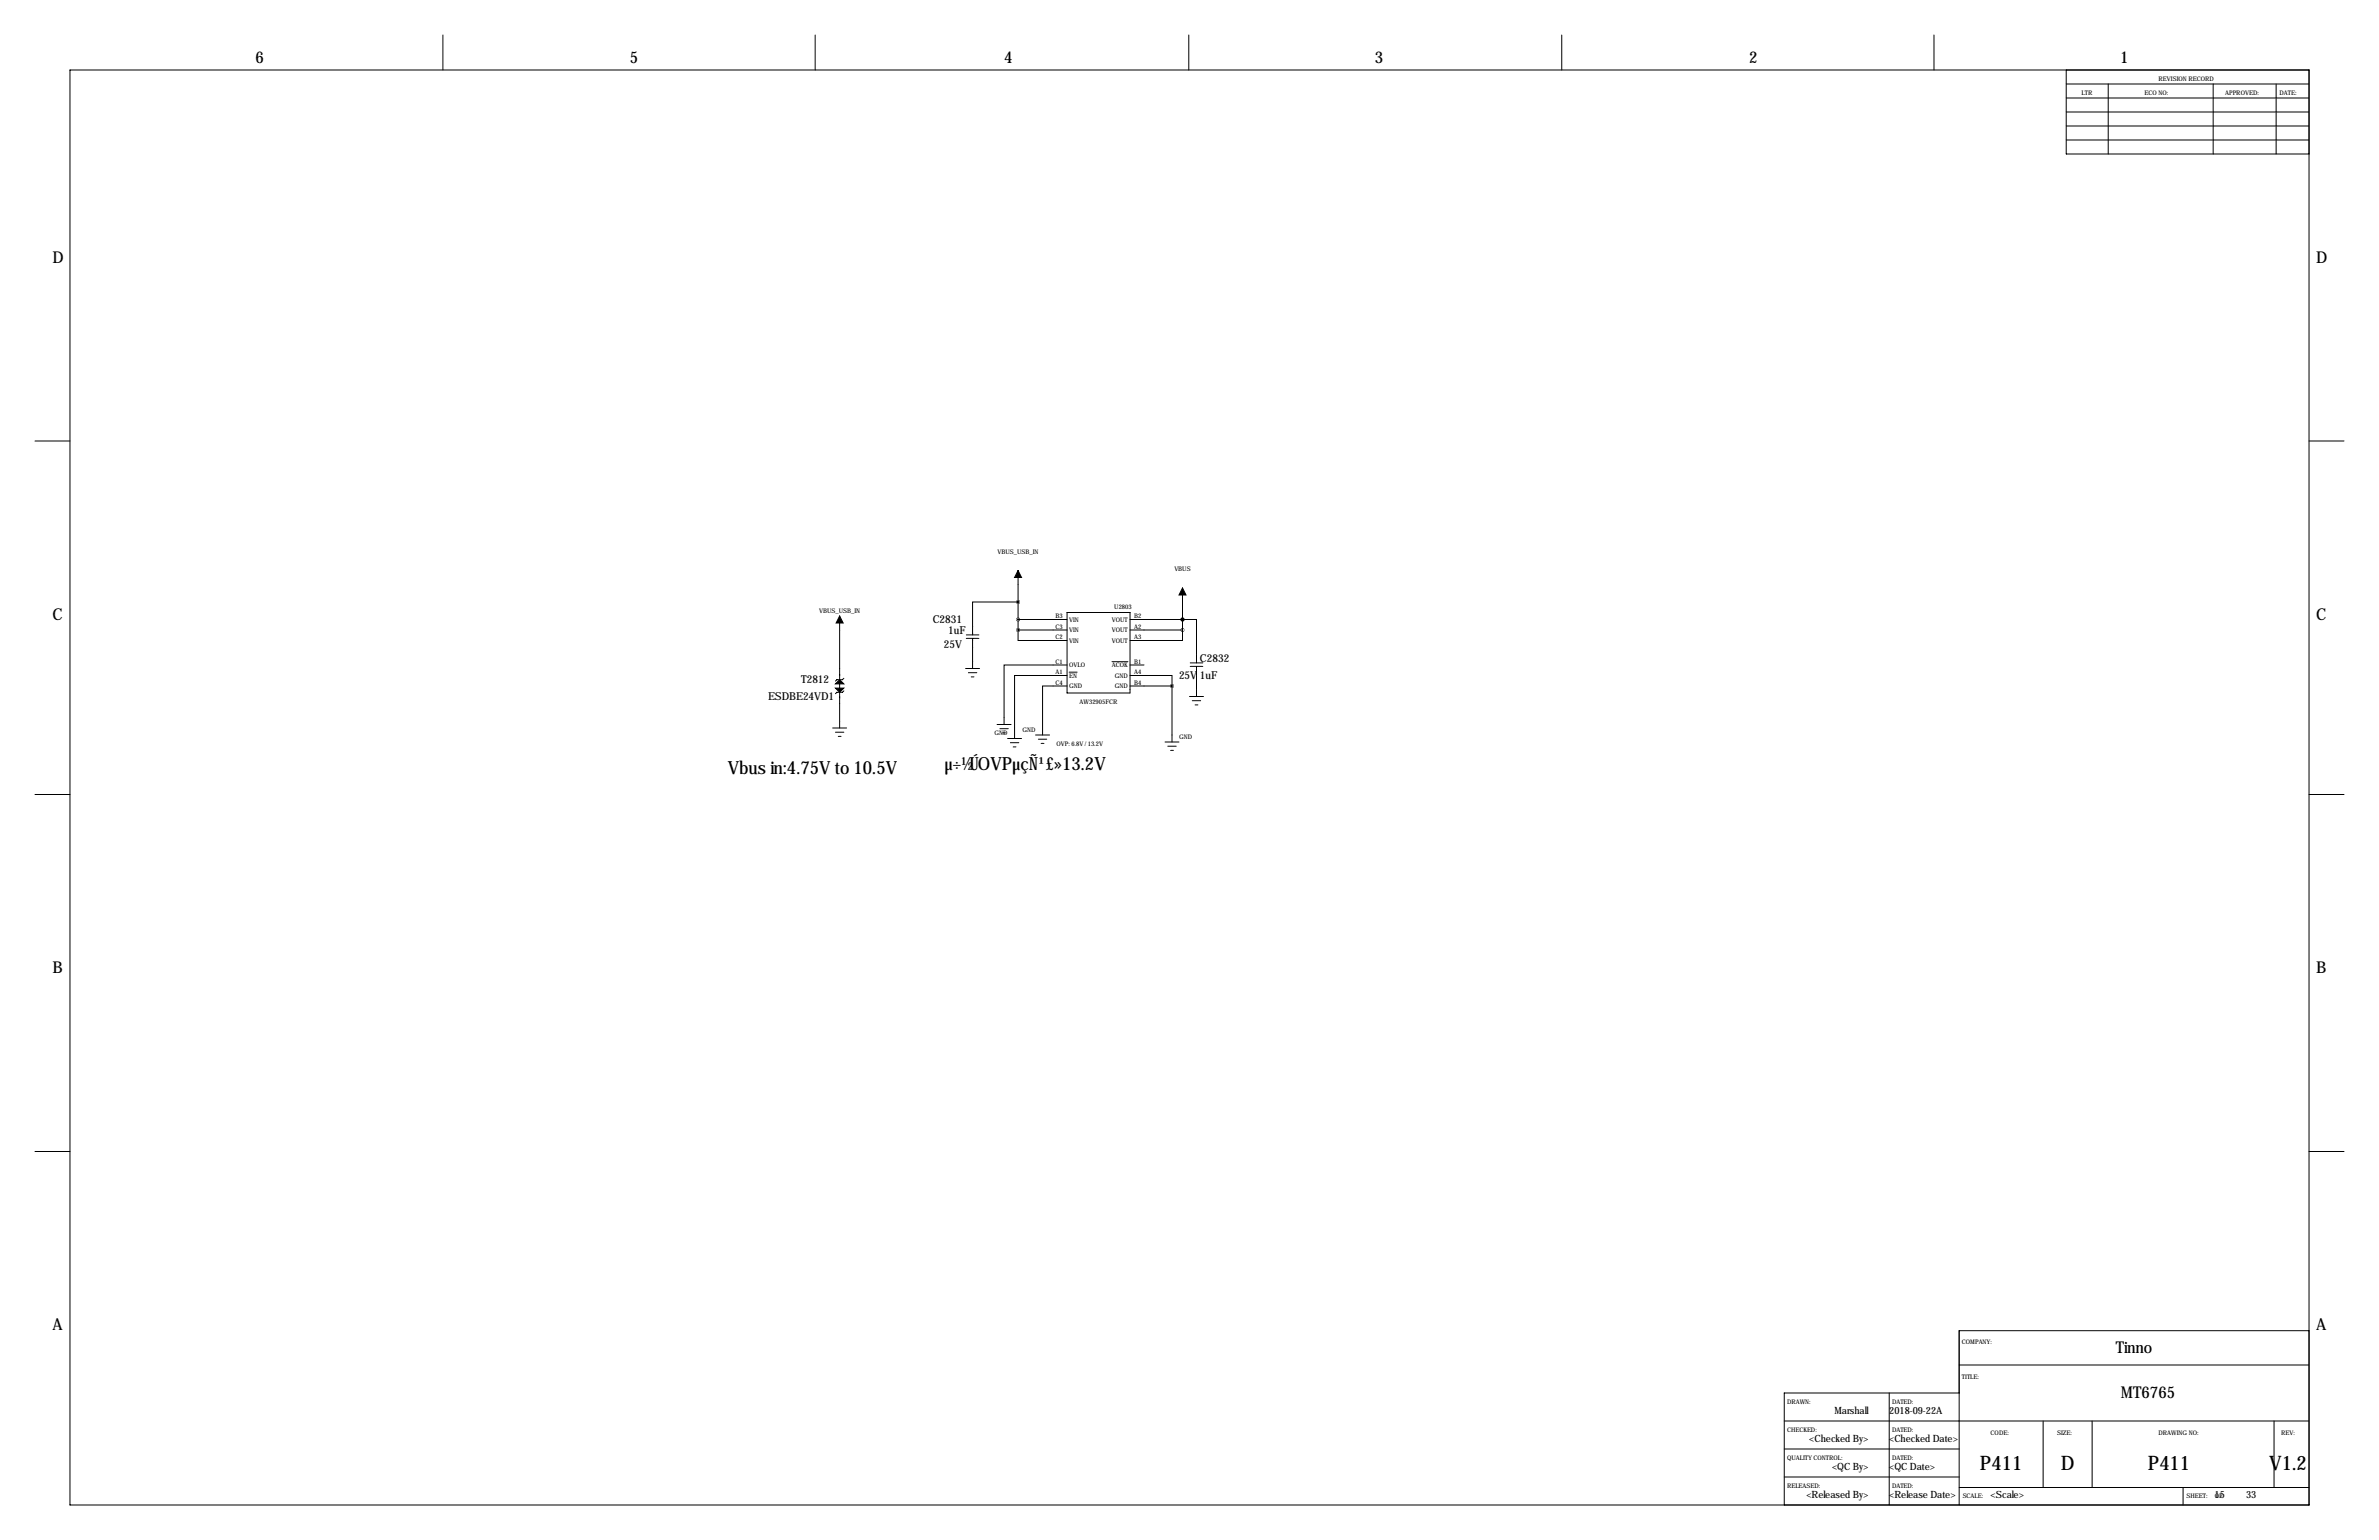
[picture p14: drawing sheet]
<svg xmlns="http://www.w3.org/2000/svg" width="864mm" height="559mm" viewBox="0 0 864 559" stroke-linecap="round" stroke-linejoin="round" font-family="sans-serif">
<defs><g id="words">
<g font-size="7.3">
<text x="718.7" y="533.3">P411</text>
<text x="748.1" y="533.3">D</text>
<text x="779.7" y="533.3">P411</text>
<text x="823.7" y="533.3">V1.2</text>
</g>
<g font-size="6.6">
<text x="264.2" y="280.7">Vbus in:4.75V to 10.5V</text>
<text x="342.9" y="279.4">µ÷½ÚOVPµçÑ¹£»13.2V</text>
</g>
<g font-size="5.9">
<text x="92.7" y="22.9">6</text>
<text x="228.6" y="22.9">5</text>
<text x="364.5" y="22.9">4</text>
<text x="499.1" y="22.9">3</text>
<text x="635" y="22.9">2</text>
<text x="769.6" y="22.9">1</text>
<text x="19" y="95.2">D</text>
<text x="840.7" y="95.2">D</text>
<text x="19" y="224.8">C</text>
<text x="840.7" y="224.8">C</text>
<text x="19" y="353.1">B</text>
<text x="840.7" y="353.1">B</text>
<text x="19" y="482.6">A</text>
<text x="840.7" y="482.6">A</text>
<text x="768.1" y="490.9">Tinno</text>
<text x="769.9" y="507.4">MT6765</text>
</g>
<g font-size="4">
<text x="338.6" y="226.1">C2831</text>
<text x="344.2" y="229.9">1uF</text>
<text x="342.7" y="235">25V</text>
<text x="435.6" y="240.1">C2832</text>
<text x="290.8" y="247.7">T2812</text>
<text x="428" y="246.4">25V</text>
<text x="435.6" y="246.4">1uF</text>
<text x="278.8" y="254.1">ESDBE24VD1</text>
</g>
<g font-size="3.6">
<text x="665.9" y="513">Marshall</text>
<text x="685.8" y="513">2018-09-22A</text>
<text x="656.8" y="523.2">&lt;Checked By&gt;</text>
<text x="685.8" y="523.2">&lt;Checked Date&gt;</text>
<text x="665.1" y="533.3">&lt;QC By&gt;</text>
<text x="685.8" y="533.3">&lt;QC Date&gt;</text>
<text x="655.7" y="543.5">&lt;Released By&gt;</text>
<text x="685.8" y="543.5">&lt;Release Date&gt;</text>
<text x="722.6" y="543.5">&lt;Scale&gt;</text>
<text x="803.9" y="543.5">15</text>
<text x="815.3" y="543.5">33</text>
</g>
<g font-size="2.3">
<text x="783.6" y="29.2">REVISION RECORD</text>
<text x="755.6" y="34.3">LTR</text>
<text x="778.5" y="34.3">ECO NO:</text>
<text x="807.7" y="34.3">APPROVED:</text>
<text x="827.5" y="34.3">DATE:</text>
<text x="362.1" y="200.9">VBUS_USB_IN</text>
<text x="426.3" y="207.3">VBUS</text>
<text x="404.5" y="221">U2803</text>
<text x="297.4" y="222.3">VBUS_USB_IN</text>
<text x="383.2" y="224.3">B3</text>
<text x="388.1" y="225.6">VIN</text>
<text x="403.6" y="225.6">VOUT</text>
<text x="411.7" y="224.3">B2</text>
<text x="383.2" y="228.1">C3</text>
<text x="383.2" y="231.9">C2</text>
<text x="388.1" y="229.4">VIN</text>
<text x="388.1" y="233.2">VIN</text>
<text x="403.6" y="229.4">VOUT</text>
<text x="403.6" y="233.2">VOUT</text>
<text x="411.7" y="228.1">A2</text>
<text x="411.7" y="231.9">A3</text>
<text x="383.2" y="240.8">C1</text>
<text x="383.2" y="244.6">A1</text>
<text x="388.1" y="242.1">OVLO</text>
<text x="388.1" y="245.9">EN</text>
<text x="403.7" y="242.1">ACOK</text>
<text x="404.7" y="245.9">GND</text>
<text x="411.7" y="244.6">A4</text>
<text x="411.7" y="240.8">B1</text>
<text x="383.2" y="248.4">C4</text>
<text x="388.1" y="249.7">GND</text>
<text x="404.7" y="249.7">GND</text>
<text x="411.7" y="248.4">B4</text>
<text x="391.9" y="255.5">AW32905FCR</text>
<text x="361" y="266.7">GND</text>
<text x="371.2" y="265.4">GND</text>
<text x="428" y="268">GND</text>
<text x="383.5" y="270.5">OVP: 6.8V / 13.2V</text>
<text x="712.2" y="487.7">COMPANY:</text>
<text x="712.2" y="500.4">TITLE:</text>
<text x="648.7" y="509.3">DRAWN:</text>
<text x="686.8" y="509.3">DATED:</text>
<text x="648.7" y="519.4">CHECKED:</text>
<text x="686.8" y="519.4">DATED:</text>
<text x="722.6" y="520.7">CODE:</text>
<text x="746.8" y="520.7">SIZE:</text>
<text x="783.6" y="520.7">DRAWING NO:</text>
<text x="828" y="520.7">REV:</text>
<text x="648.7" y="529.6">QUALITY CONTROL:</text>
<text x="686.8" y="529.6">DATED:</text>
<text x="648.7" y="539.8">RELEASED:</text>
<text x="686.8" y="539.8">DATED:</text>
<text x="712.5" y="543.6">SCALE:</text>
<text x="793.7" y="543.6">SHEET:</text>
<text x="804" y="543.6">OF</text>
</g>
</g></defs>
<g fill="none" stroke="#000" stroke-width=".36">
<path d="M160.8 12.7v12.7M295.9 12.7v12.7M431.5 12.7v12.7M566.9 12.7v12.7M702.1 12.7v12.7M25.4 25.4h812.8v520.7h-812.8zM750.1 25.4v30.5h88.1M750.1 35.6h88.1M750.1 30.5h88.1M765.3 30.5v25.4M803.4 30.5v25.4M826.3 30.5v25.4"/>
<path d="M750.1 50.8h88.1M750.1 45.7h88.1M750.1 40.6h88.1M12.7 160h12.7M838.2 160h12.7M369.6 218.4h-16.5v12M369.6 207v21.6M429.3 213.4v15.2M304.8 223.5v40.7M350.8 231.6h4.5M350.8 230.4h4.5M353.1 231.6v11"/>
<path d="M369.6 228.6v3.8h17.7M369.6 224.8h17.7M369.6 228.6h17.7M387.3 222.2h22.9v29.3h-22.9zM410.2 224.8h19.1M410.2 228.6h19.1M429.3 224.8h5v15.7M429.3 228.6v3.8h-19.1M429.3 224.8h.1M306.3 250.7l-.5 .5h-2l-.5 .5M306.3 246.1l-.5 .5h-2l-.5 .5M350.5 242.6h5.1"/>
<path d="M351.5 244.1h3.1M352.6 245.6h1M387.3 248.9h-8.8v17.8M387.3 245.1h-19v22.9M387.3 241.3h-22.8v21.6M388.1 243.9h2.9M403.7 240.1h5.7M410.2 245.1h15.2v3.8M410.2 248.9h15.2M410.2 241.3h5.1M425.4 248.9v20.3M431.8 252.7h5.1"/>
<path d="M432.1 241.8h4.5M432.1 240.5h4.5M432.8 254.3h3.1M433.8 255.8h1M434.3 241.8v10.9M302.3 264.2h5M303.3 265.7h3M304.3 267.2h1M361.9 262.9h5.1M363 264.4h3M364 265.9h1M365.8 268h5"/>
<path d="M366.8 269.5h3M367.8 271h1M375.9 266.7h5.1M376.9 268.2h3.1M378 269.7h1M422.9 269.2h5.1M423.9 270.8h3.1M424.9 272.3h1.1M12.7 288.3h12.7M838.2 288.3h12.7M12.7 417.8h12.7M838.2 417.8h12.7"/>
<path d="M711.2 495.3h127M838.2 482.9h-127v63.2M647.7 515.6h190.5M685.8 505.5v40.6M711.2 505.5h-63.5v40.6M741.7 515.6v24.2M759.5 515.6v24.2M825.5 515.6v24.2M647.7 535.9h63.5M647.7 525.8h63.5M711.2 539.8h127M792.5 539.8v6.3"/>
</g>
<path d="M369.6 207l1.2 2.6h-2.5zM429.3 213.4l1.2 2.5h-2.5zM304.8 223.5l1.3 2.6h-2.6zM303.3 249.7h3l-1.5 1.5zM304.8 246.6l1.5 1.6h-3z" fill="#000" stroke="#000" stroke-width=".36"/>
<path d="M369.5 228.6a.05 .05 0 0 0 .1 0 .05 .05 0 0 0-.1 0zM369.5 218.4a.05 .05 0 0 0 .1 0 .05 .05 0 0 0-.1 0zM425.4 248.9a.05 .05 0 0 0 .1 0 .05 .05 0 0 0-.1 0zM369.5 224.8a.05 .05 0 0 0 .1 0 .05 .05 0 0 0-.1 0zM429.2 224.8a.05 .05 0 0 0 .1 0 .05 .05 0 0 0-.1 0zM429.2 228.6a.05 .05 0 0 0 .1 0 .05 .05 0 0 0-.1 0zM429.2 224.8a.05 .05 0 0 0 .1 0 .05 .05 0 0 0-.1 0z" fill="#000" stroke="#000" stroke-width="1.3"/>
<use href="#words"/>
</svg>
